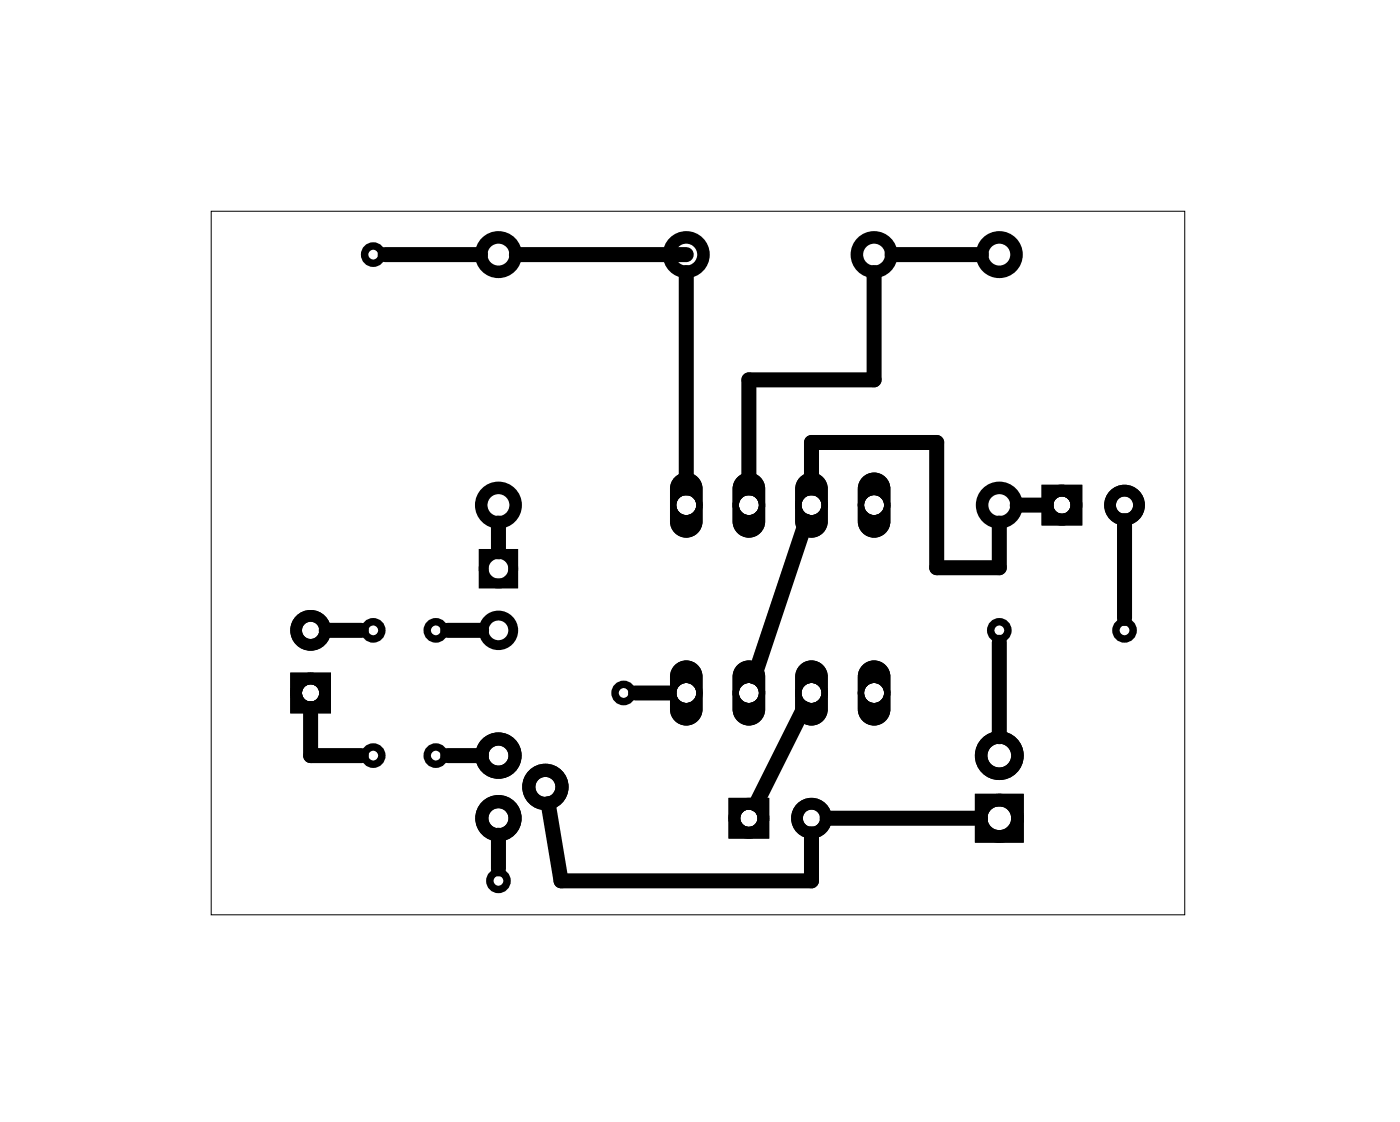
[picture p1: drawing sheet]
<svg xmlns="http://www.w3.org/2000/svg" width="57mm" height="46mm" viewBox="0 0 57 46" stroke-linecap="round" stroke-linejoin="round" font-family="sans-serif">
<path d="M8.6 8.6h39.5v28.5h-39.5z" fill="none" stroke="#000" stroke-width=".04"/>
<g fill="none" stroke="#000" stroke-width=".25">
<circle cx="27.8" cy="20.5" r=".53"/>
<circle cx="27.8" cy="28.1" r=".53"/>
<circle cx="30.4" cy="20.5" r=".53"/>
<circle cx="30.4" cy="28.1" r=".53"/>
<circle cx="32.9" cy="20.5" r=".53"/>
<circle cx="32.9" cy="28.1" r=".53"/>
<circle cx="35.5" cy="20.5" r=".53"/>
<circle cx="35.5" cy="28.1" r=".53"/>
</g>
<g fill="#000">
<path d="M27.4 19.4a.66 .66 0 0 1 .7-.2 .66 .66 0 0 1 .4 .6v1.3a.66 .66 0 0 1-.7 .7 .66 .66 0 0 1-.6-.7v-1.3zM27.4 20.5a.41 .41 0 0 0 .8 0 .41 .41 0 0 0-.8 0z"/>
<path d="M27.4 19.4a.66 .66 0 0 1 .7-.2 .66 .66 0 0 1 .4 .6v1.3a.66 .66 0 0 1-.7 .7 .66 .66 0 0 1-.6-.7v-1.3zM27.4 20.5a.41 .41 0 0 0 .8 0 .41 .41 0 0 0-.8 0z"/>
<path d="M29.9 19.4a.66 .66 0 0 1 .7-.2 .66 .66 0 0 1 .4 .6v1.3a.66 .66 0 0 1-.6 .7 .66 .66 0 0 1-.7-.7v-1.3zM30 20.5a.41 .41 0 0 0 .8 0 .41 .41 0 0 0-.8 0z"/>
<path d="M29.9 19.4a.66 .66 0 0 1 .7-.2 .66 .66 0 0 1 .4 .6v1.3a.66 .66 0 0 1-.6 .7 .66 .66 0 0 1-.7-.7v-1.3zM30 20.5a.41 .41 0 0 0 .8 0 .41 .41 0 0 0-.8 0z"/>
<path d="M32.5 19.4a.66 .66 0 0 1 .7-.2 .66 .66 0 0 1 .4 .6v1.3a.66 .66 0 0 1-.7 .7 .66 .66 0 0 1-.6-.7v-1.3zM32.5 20.5a.41 .41 0 0 0 .8 0 .41 .41 0 0 0-.8 0z"/>
<path d="M32.5 19.4a.66 .66 0 0 1 .7-.2 .66 .66 0 0 1 .4 .6v1.3a.66 .66 0 0 1-.7 .7 .66 .66 0 0 1-.6-.7v-1.3zM32.5 20.5a.41 .41 0 0 0 .8 0 .41 .41 0 0 0-.8 0z"/>
<path d="M35 19.4a.66 .66 0 0 1 .7-.2 .66 .66 0 0 1 .4 .6v1.3a.66 .66 0 0 1-.6 .7 .66 .66 0 0 1-.7-.7v-1.3zM35.1 20.5a.41 .41 0 0 0 .8 0 .41 .41 0 0 0-.8 0z"/>
<path d="M35 19.4a.66 .66 0 0 1 .7-.2 .66 .66 0 0 1 .4 .6v1.3a.66 .66 0 0 1-.6 .7 .66 .66 0 0 1-.7-.7v-1.3zM35.1 20.5a.41 .41 0 0 0 .8 0 .41 .41 0 0 0-.8 0z"/>
<path d="M11.8 27.3h1.6v1.6h-1.6zM12.3 28.1a.35 .35 0 0 0 .7 0 .35 .35 0 0 0-.7 0z"/>
<path d="M11.8 27.3h1.6v1.6h-1.6zM12.3 28.1a.35 .35 0 0 0 .7 0 .35 .35 0 0 0-.7 0z"/>
<path d="M27.4 27a.66 .66 0 0 1 .7-.2 .66 .66 0 0 1 .4 .6v1.4a.66 .66 0 0 1-.7 .6 .66 .66 0 0 1-.6-.6v-1.4zM27.4 28.1a.41 .41 0 0 0 .8 0 .41 .41 0 0 0-.8 0z"/>
<path d="M27.4 27a.66 .66 0 0 1 .7-.2 .66 .66 0 0 1 .4 .6v1.4a.66 .66 0 0 1-.7 .6 .66 .66 0 0 1-.6-.6v-1.4zM27.4 28.1a.41 .41 0 0 0 .8 0 .41 .41 0 0 0-.8 0z"/>
<path d="M29.9 27a.66 .66 0 0 1 .7-.2 .66 .66 0 0 1 .4 .6v1.4a.66 .66 0 0 1-.6 .6 .66 .66 0 0 1-.7-.6v-1.4zM30 28.1a.41 .41 0 0 0 .8 0 .41 .41 0 0 0-.8 0z"/>
<path d="M29.9 27a.66 .66 0 0 1 .7-.2 .66 .66 0 0 1 .4 .6v1.4a.66 .66 0 0 1-.6 .6 .66 .66 0 0 1-.7-.6v-1.4zM30 28.1a.41 .41 0 0 0 .8 0 .41 .41 0 0 0-.8 0z"/>
<path d="M29.6 32.4h1.6v1.6h-1.6zM30 33.2a.35 .35 0 0 0 .7 0 .35 .35 0 0 0-.7 0z"/>
<path d="M29.6 32.4h1.6v1.6h-1.6zM30 33.2a.35 .35 0 0 0 .7 0 .35 .35 0 0 0-.7 0z"/>
<path d="M32.5 27a.66 .66 0 0 1 .7-.2 .66 .66 0 0 1 .4 .6v1.4a.66 .66 0 0 1-.7 .6 .66 .66 0 0 1-.6-.6v-1.4zM32.5 28.1a.41 .41 0 0 0 .8 0 .41 .41 0 0 0-.8 0z"/>
<path d="M32.5 27a.66 .66 0 0 1 .7-.2 .66 .66 0 0 1 .4 .6v1.4a.66 .66 0 0 1-.7 .6 .66 .66 0 0 1-.6-.6v-1.4zM32.5 28.1a.41 .41 0 0 0 .8 0 .41 .41 0 0 0-.8 0z"/>
<path d="M35 27a.66 .66 0 0 1 .7-.2 .66 .66 0 0 1 .4 .6v1.4a.66 .66 0 0 1-.6 .6 .66 .66 0 0 1-.7-.6v-1.4zM35.1 28.1a.41 .41 0 0 0 .8 0 .41 .41 0 0 0-.8 0z"/>
<path d="M35 27a.66 .66 0 0 1 .7-.2 .66 .66 0 0 1 .4 .6v1.4a.66 .66 0 0 1-.6 .6 .66 .66 0 0 1-.7-.6v-1.4zM35.1 28.1a.41 .41 0 0 0 .8 0 .41 .41 0 0 0-.8 0z"/>
<path d="M42.3 19.7h1.6v1.6h-1.6zM42.7 20.5a.35 .35 0 0 0 .7 0 .35 .35 0 0 0-.7 0z"/>
<path d="M42.3 19.7h1.6v1.6h-1.6zM42.7 20.5a.35 .35 0 0 0 .7 0 .35 .35 0 0 0-.7 0z"/>
</g>
<g fill="none" stroke="#000" stroke-width=".51">
<path d="M39.8 32.5h1.5v1.4h-1.5z"/>
<circle cx="20.2" cy="10.3" r=".7"/>
<circle cx="27.8" cy="10.3" r=".7"/>
<circle cx="35.5" cy="10.3" r=".7"/>
<circle cx="40.5" cy="10.3" r=".7"/>
<circle cx="20.2" cy="20.5" r=".7"/>
<circle cx="40.5" cy="30.6" r=".74"/>
<circle cx="40.5" cy="33.2" r=".74"/>
<circle cx="40.5" cy="20.5" r=".7"/>
</g>
<g fill="none" stroke="#000" stroke-width=".48">
<circle cx="12.6" cy="28.1" r=".59"/>
<circle cx="12.6" cy="25.6" r=".59"/>
<circle cx="30.4" cy="33.2" r=".59"/>
<circle cx="32.9" cy="33.2" r=".59"/>
<circle cx="43.1" cy="20.5" r=".59"/>
<circle cx="45.6" cy="20.5" r=".59"/>
</g>
<g fill="none" stroke="#000" stroke-width=".3">
<circle cx="15.1" cy="10.3" r=".35"/>
<circle cx="15.1" cy="30.6" r=".35"/>
<circle cx="15.1" cy="25.6" r=".35"/>
<circle cx="17.7" cy="30.6" r=".35"/>
<circle cx="17.7" cy="25.6" r=".35"/>
<circle cx="20.2" cy="35.7" r=".35"/>
<circle cx="25.3" cy="28.1" r=".35"/>
<circle cx="40.5" cy="25.6" r=".35"/>
<circle cx="45.6" cy="25.6" r=".35"/>
</g>
<g fill="none" stroke="#000" stroke-width=".53">
<circle cx="20.2" cy="33.2" r=".67"/>
<circle cx="20.2" cy="30.6" r=".67"/>
<circle cx="22.1" cy="31.9" r=".67"/>
</g>
<g fill="none" stroke="#000" stroke-width=".4">
<path d="M19.6 22.5h1.2v1.2h-1.2z"/>
<circle cx="20.2" cy="25.6" r=".6"/>
<circle cx="20.2" cy="23.1" r=".6"/>
</g>
<g fill="none" stroke="#000" stroke-width=".61">
<path d="M15.6 10.3h3.9M20.9 10.3h6.9M27.8 11.1v8.7M32.9 19.8v-1.9h5.1v5.1h2.5v-1.8M35.5 11.1v4.3h-5.1v4.4M36.2 10.3h3.6M12.6 28.7v1.9h2.1M13.2 25.6h1.5M18.2 30.6h1.3M18.2 25.6h1.3M20.2 21.2v1.2M20.2 33.9v1.3"/>
<path d="M22.2 32.6l.6 3.1h10.1v-1.9M25.8 28.1h1.4M32.6 28.7l-1.9 3.9M32.7 21.1l-2.1 6.4M33.6 33.2h6.2M40.5 26v3.9M41.3 20.5h1.1M45.6 21.1v4"/>
</g>
</svg>
